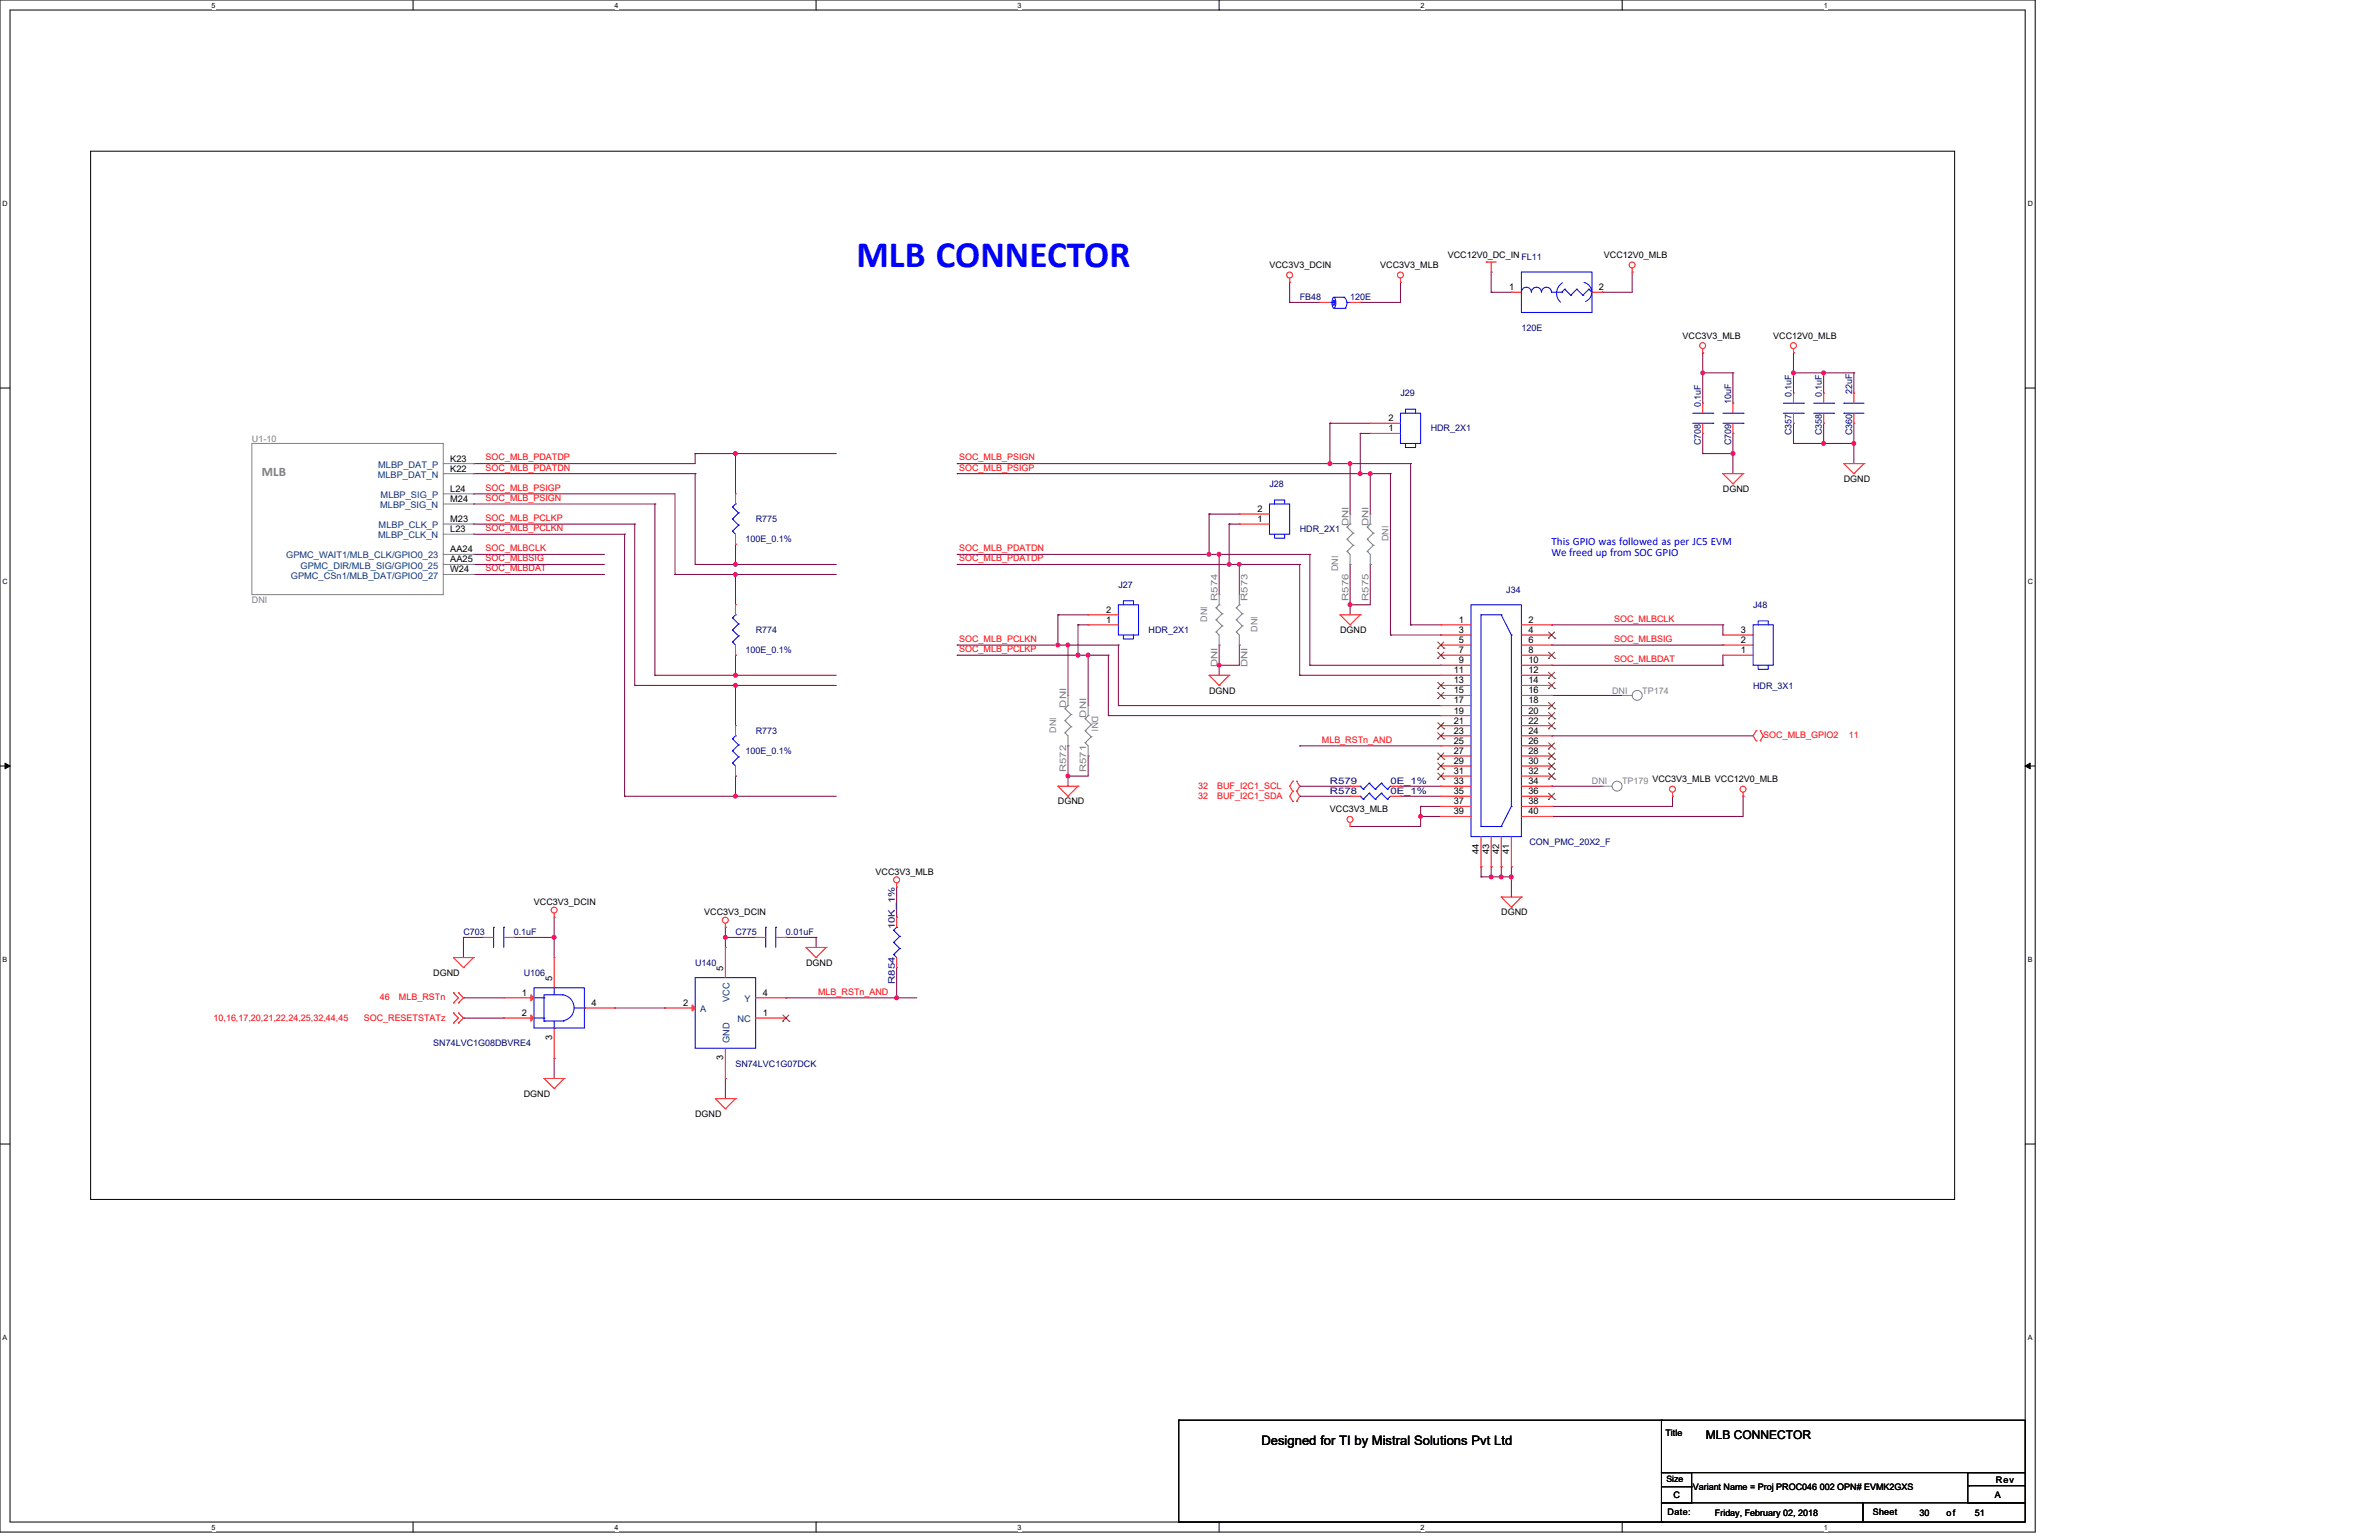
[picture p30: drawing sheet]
<svg xmlns="http://www.w3.org/2000/svg" width="432mm" height="279mm" viewBox="0 0 432 279" stroke-linecap="round" stroke-linejoin="round" font-family="sans-serif">
<defs><g id="words">
<text font-size="6.8" fill="#00f" x="155.4" y="48.5">MLB CONNECTOR</text>
<text font-size="2.4" x="229" y="262.2">Designed for TI by Mistral Solutions Pvt Ltd</text>
<text font-size="2.3" fill="#808080" x="47.5" y="86.4">MLB</text>
<text font-size="2.2" x="309.6" y="261.1">MLB CONNECTOR</text>
<g font-size="2" fill="#00f">
<text x="281.6" y="98.8">This GPIO was followed as per JC5 EVM</text>
<text x="281.6" y="100.8">We freed up from SOC GPIO</text>
</g>
<g font-size="1.7">
<text x="273.9" y="52.6">1</text>
<text x="290.2" y="52.6">2</text>
<text x="252" y="76.4">2</text>
<text x="81.7" y="83.7">K23</text>
<text x="252" y="78.3">1</text>
<text x="81.7" y="85.6">K22</text>
<text x="81.7" y="89.2">L24</text>
<text x="81.7" y="94.7">M23</text>
<text x="81.7" y="91.1">M24</text>
<text x="228.2" y="94.7">1</text>
<text x="228.2" y="92.9">2</text>
<text x="81.7" y="96.5">L23</text>
<text x="81.7" y="100.2">AA24</text>
<text x="81.7" y="102">AA25</text>
<text x="81.7" y="103.8">W24</text>
<text x="200.8" y="113">1</text>
<text x="200.8" y="111.2">2</text>
<text x="264.8" y="113">1</text>
<text x="277.4" y="113">2</text>
<text x="264.8" y="114.8">3</text>
<text x="264.8" y="116.6">5</text>
<text x="264.8" y="118.5">7</text>
<text x="277.4" y="114.8">4</text>
<text x="277.4" y="116.6">6</text>
<text x="277.4" y="118.5">8</text>
<text x="316" y="118.5">1</text>
<text x="316" y="116.6">2</text>
<text x="316" y="114.8">3</text>
<text x="263.9" y="122.1">11</text>
<text x="263.9" y="124">13</text>
<text x="263.9" y="125.8">15</text>
<text x="264.8" y="120.3">9</text>
<text x="277.4" y="120.3">10</text>
<text x="277.4" y="122.1">12</text>
<text x="277.4" y="124">14</text>
<text x="277.4" y="125.8">16</text>
<text x="263.9" y="127.6">17</text>
<text x="263.9" y="129.5">19</text>
<text x="263.9" y="131.3">21</text>
<text x="277.4" y="127.6">18</text>
<text x="277.4" y="129.5">20</text>
<text x="277.4" y="131.3">22</text>
<text x="263.9" y="133.1">23</text>
<text x="263.9" y="134.9">25</text>
<text x="263.9" y="136.8">27</text>
<text x="277.4" y="133.1">24</text>
<text x="277.4" y="134.9">26</text>
<text x="277.4" y="136.8">28</text>
<text x="263.9" y="138.6">29</text>
<text x="263.9" y="140.4">31</text>
<text x="263.9" y="142.3">33</text>
<text x="277.4" y="138.6">30</text>
<text x="277.4" y="140.4">32</text>
<text x="277.4" y="142.3">34</text>
<text x="263.9" y="144.1">35</text>
<text x="263.9" y="145.9">37</text>
<text x="263.9" y="147.7">39</text>
<text x="277.4" y="144.1">36</text>
<text x="277.4" y="145.9">38</text>
<text x="277.4" y="147.7">40</text>
<text x="268.4" y="154.9" transform="rotate(-90 268.4 154.9)">44</text>
<text x="270.3" y="154.9" transform="rotate(-90 270.3 154.9)">43</text>
<text x="272.1" y="154.9" transform="rotate(-90 272.1 154.9)">42</text>
<text x="273.9" y="154.9" transform="rotate(-90 273.9 154.9)">41</text>
<text x="100.2" y="177.9" transform="rotate(-90 100.2 177.9)">5</text>
<text x="131.3" y="176.1" transform="rotate(-90 131.3 176.1)">5</text>
<text x="94.7" y="180.7">1</text>
<text x="94.7" y="184.3">2</text>
<text x="107.3" y="182.5">4</text>
<text x="124" y="182.5">2</text>
<text x="138.4" y="184.3">1</text>
<text x="138.4" y="180.7">4</text>
<text x="100.2" y="188.7" transform="rotate(-90 100.2 188.7)">3</text>
<text x="131.3" y="192.4" transform="rotate(-90 131.3 192.4)">3</text>
</g>
<g font-size="1.7" fill="#004080">
<text x="68.6" y="86.7">MLBP_DAT_N</text>
<text x="68.6" y="84.9">MLBP_DAT_P</text>
<text x="68.7" y="95.8">MLBP_CLK_P</text>
<text x="69" y="92.2">MLBP_SIG_N</text>
<text x="69.1" y="90.3">MLBP_SIG_P</text>
<text x="51.9" y="101.3">GPMC_WAIT1/MLB_CLK/GPIO0_23</text>
<text x="68.6" y="97.7">MLBP_CLK_N</text>
<text x="52.8" y="105">GPMC_CSn1/MLB_DAT/GPIO0_27</text>
<text x="54.5" y="103.1">GPMC_DIR/MLB_SIG/GPIO0_25</text>
<text x="127.1" y="183.6">A</text>
<text x="132.4" y="181.8" transform="rotate(-90 132.4 181.8)">VCC</text>
<text x="133.8" y="185.4">NC</text>
<text x="135.1" y="181.8">Y</text>
<text x="132.4" y="189.3" transform="rotate(-90 132.4 189.3)">GND</text>
</g>
<g font-size="1.6">
<text x="262.8" y="46.8">VCC12V0_DC_IN FL11</text>
<text x="291.1" y="46.8">VCC12V0_MLB</text>
<text x="230.4" y="48.7">VCC3V3_DCIN</text>
<text x="250.5" y="48.7">VCC3V3_MLB</text>
<text x="305.4" y="61.5">VCC3V3_MLB</text>
<text x="321.9" y="61.5">VCC12V0_MLB</text>
<text x="312.7" y="89.3">DGND</text>
<text x="334.7" y="87.4">DGND</text>
<text x="243.2" y="114.9">DGND</text>
<text x="219.5" y="125.8">DGND</text>
<text x="192" y="145.9">DGND</text>
<text x="241.4" y="147.4">VCC3V3_MLB</text>
<text x="158.9" y="158.7">VCC3V3_MLB</text>
<text x="96.9" y="164.2">VCC3V3_DCIN</text>
<text x="127.8" y="166.1">VCC3V3_DCIN</text>
<text x="272.5" y="166.1">DGND</text>
<text x="78.6" y="177">DGND</text>
<text x="146.3" y="175.2">DGND</text>
<text x="95.1" y="199">DGND</text>
<text x="126.2" y="202.6">DGND</text>
<text x="302.3" y="260.6">Title</text>
<text x="302.5" y="269">Size</text>
<text x="362.3" y="269">Rev</text>
<text x="302.7" y="274.9">Date:</text>
<text x="303.8" y="271.8">C</text>
<text x="307.2" y="270.3">Variant Name = Proj PROC046 002 OPN# EVMK2GXS</text>
<text x="311.3" y="275.1">Friday, February 02, 2018</text>
<text x="340" y="274.9">Sheet</text>
<text x="348.4" y="275.1">30</text>
<text x="353.3" y="275.1">of</text>
<text x="358.4" y="275.1">51</text>
<text x="362.1" y="271.8">A</text>
</g>
<g font-size="1.6" fill="#000080">
<text x="235.9" y="54.5">FB48</text>
<text x="245" y="54.5">120E</text>
<text x="276.1" y="60">120E</text>
<text x="254.2" y="71.9">J29</text>
<text x="336.2" y="71.5" transform="rotate(-90 336.2 71.5)">22uF</text>
<text x="308.7" y="73.9" transform="rotate(-90 308.7 73.9)">0.1uF</text>
<text x="314.2" y="73.3" transform="rotate(-90 314.2 73.3)">10uF</text>
<text x="325.2" y="72.1" transform="rotate(-90 325.2 72.1)">0.1uF</text>
<text x="330.7" y="72.1" transform="rotate(-90 330.7 72.1)">0.1uF</text>
<text x="259.7" y="78.3">HDR_2X1</text>
<text x="308.7" y="80.8" transform="rotate(-90 308.7 80.8)">C708</text>
<text x="314.2" y="80.8" transform="rotate(-90 314.2 80.8)">C709</text>
<text x="325.2" y="79" transform="rotate(-90 325.2 79)">C357</text>
<text x="330.7" y="79" transform="rotate(-90 330.7 79)">C358</text>
<text x="336.2" y="79" transform="rotate(-90 336.2 79)">C360</text>
<text x="230.4" y="88.3">J28</text>
<text x="137.2" y="94.7">R775</text>
<text x="135.3" y="98.4">100E_0.1%</text>
<text x="235.9" y="96.6">HDR_2X1</text>
<text x="203" y="106.6">J27</text>
<text x="273.4" y="107.5">J34</text>
<text x="318.2" y="110.3">J48</text>
<text x="135.3" y="118.5">100E_0.1%</text>
<text x="137.2" y="114.9">R774</text>
<text x="208.5" y="114.9">HDR_2X1</text>
<text x="318.2" y="125.1">HDR_3X1</text>
<text x="135.3" y="136.8">100E_0.1%</text>
<text x="137.2" y="133.1">R773</text>
<text x="241.4" y="142.3">R579</text>
<text x="252.4" y="142.3">0E_1%</text>
<text x="241.4" y="144.1">R578</text>
<text x="252.4" y="144.1">0E_1%</text>
<text x="277.6" y="153.3">CON_PMC_20X2_F</text>
<text x="84.1" y="169.7">C703</text>
<text x="93.3" y="169.7">0.1uF</text>
<text x="133.5" y="169.7">C775</text>
<text x="142.6" y="169.7">0.01uF</text>
<text x="162.4" y="168.6" transform="rotate(-90 162.4 168.6)">10K_1%</text>
<text x="95.1" y="177">U106</text>
<text x="126.2" y="175.2">U140</text>
<text x="162.4" y="178.5" transform="rotate(-90 162.4 178.5)">R854</text>
<text x="78.6" y="189.8">SN74LVC1G08DBVRE4</text>
<text x="133.5" y="193.5">SN74LVC1G07DCK</text>
</g>
<g font-size="1.6" fill="#808080">
<text x="45.7" y="80.1">U1-10</text>
<text x="244.7" y="95.5" transform="rotate(-90 244.7 95.5)">DNI</text>
<text x="248.4" y="95.5" transform="rotate(-90 248.4 95.5)">DNI</text>
<text x="252" y="98.2" transform="rotate(-90 252 98.2)">DNI</text>
<text x="242.9" y="103.7" transform="rotate(-90 242.9 103.7)">DNI</text>
<text x="45.7" y="109.4">DNI</text>
<text x="219.1" y="112.8" transform="rotate(-90 219.1 112.8)">DNI</text>
<text x="221" y="109" transform="rotate(-90 221 109)">R574</text>
<text x="226.4" y="109" transform="rotate(-90 226.4 109)">R573</text>
<text x="244.7" y="109" transform="rotate(-90 244.7 109)">R576</text>
<text x="248.4" y="109" transform="rotate(-90 248.4 109)">R575</text>
<text x="228.3" y="114.7" transform="rotate(-90 228.3 114.7)">DNI</text>
<text x="221" y="121.1" transform="rotate(-90 221 121.1)">DNI</text>
<text x="226.4" y="121.1" transform="rotate(-90 226.4 121.1)">DNI</text>
<text x="292.6" y="125.8">DNI</text>
<text x="298.1" y="125.8">TP174</text>
<text x="193.5" y="128.4" transform="rotate(-90 193.5 128.4)">DNI</text>
<text x="197.2" y="130.2" transform="rotate(-90 197.2 130.2)">DNI</text>
<text x="198.2" y="129.8" transform="rotate(90 198.2 129.8)">DNI</text>
<text x="191.7" y="132.9" transform="rotate(-90 191.7 132.9)">DNI</text>
<text x="193.5" y="140.1" transform="rotate(-90 193.5 140.1)">R572</text>
<text x="197.2" y="140.1" transform="rotate(-90 197.2 140.1)">R571</text>
<text x="288.9" y="142.3">DNI</text>
<text x="294.4" y="142.3">TP179 VCC3V3_MLB VCC12V0_MLB</text>
</g>
<g font-size="1.6" fill="#f00">
<text x="88.1" y="83.5">SOC_MLB_PDATDP</text>
<text x="174.1" y="83.5">SOC_MLB_PSIGN</text>
<text x="88.1" y="85.4">SOC_MLB_PDATDN</text>
<text x="88.1" y="89">SOC_MLB_PSIGP</text>
<text x="174.1" y="85.4">SOC_MLB_PSIGP</text>
<text x="88.1" y="90.9">SOC_MLB_PSIGN</text>
<text x="88.1" y="94.5">SOC_MLB_PCLKP</text>
<text x="88.1" y="96.4">SOC_MLB_PCLKN</text>
<text x="88.1" y="100">SOC_MLBCLK</text>
<text x="88.1" y="101.8">SOC_MLBSIG</text>
<text x="174.1" y="100">SOC_MLB_PDATDN</text>
<text x="174.1" y="101.8">SOC_MLB_PDATDP</text>
<text x="88.1" y="103.7">SOC_MLBDAT</text>
<text x="293" y="112.8">SOC_MLBCLK</text>
<text x="174.1" y="116.5">SOC_MLB_PCLKN</text>
<text x="174.1" y="118.3">SOC_MLB_PCLKP</text>
<text x="293" y="116.5">SOC_MLBSIG</text>
<text x="293" y="120.1">SOC_MLBDAT</text>
<text x="239.9" y="134.7">MLB_RSTn_AND</text>
<text x="320" y="133.9">SOC_MLB_GPIO2</text>
<text x="335.6" y="133.9">11</text>
<text x="217.4" y="143.2">32</text>
<text x="220.9" y="143.2">BUF_I2C1_SCL</text>
<text x="217.4" y="145">32</text>
<text x="220.9" y="145">BUF_I2C1_SDA</text>
<text x="38.8" y="185.3">10,16,17,20,21,22,24,25,32,44,45</text>
<text x="66" y="185.3">SOC_RESETSTATz</text>
<text x="68.9" y="181.4">46</text>
<text x="72.4" y="181.4">MLB_RSTn</text>
<text x="148.5" y="180.5">MLB_RSTn_AND</text>
</g>
<g font-size="1.3">
<text x="38.4" y="1.4">5</text>
<text x="111.5" y="1.4">4</text>
<text x="184.7" y="1.4">3</text>
<text x="257.9" y="1.4">2</text>
<text x="331" y="1.4">1</text>
<text x=".5" y="37.3">D</text>
<text x="368" y="37.3">D</text>
<text x=".5" y="105.9">C</text>
<text x="368" y="105.9">C</text>
<text x=".5" y="174.5">B</text>
<text x="368" y="174.5">B</text>
<text x=".5" y="243">A</text>
<text x="368" y="243">A</text>
<text x="38.4" y="277.5">5</text>
<text x="111.5" y="277.5">4</text>
<text x="184.7" y="277.5">3</text>
<text x="257.9" y="277.5">2</text>
<text x="331" y="277.5">1</text>
</g>
</g></defs>
<path d="M0 0h369.4v278h-369.4zM1.8 1.8h365.8v274.3h-365.8z" fill="none" stroke="#000" stroke-width=".18"/>
<g fill="#fff">
<path d="M38.4 .2h.7v1.5h-.7z"/>
<path d="M38.4 276.3h.7v1.5h-.7z"/>
</g>
<path d="M75 0v1.8M75 276.1v1.9" fill="none" stroke="#000" stroke-width=".18"/>
<g fill="#fff">
<path d="M111.5 .2h.8v1.5h-.8z"/>
<path d="M111.5 276.3h.8v1.5h-.8z"/>
</g>
<path d="M148.1 0v1.8M148.1 276.1v1.9" fill="none" stroke="#000" stroke-width=".18"/>
<g fill="#fff">
<path d="M184.7 .2h.7v1.5h-.7z"/>
<path d="M184.7 276.3h.7v1.5h-.7z"/>
</g>
<path d="M221.3 0v1.8M221.3 276.1v1.9" fill="none" stroke="#000" stroke-width=".18"/>
<g fill="#fff">
<path d="M257.9 .2h.7v1.5h-.7z"/>
<path d="M257.9 276.3h.7v1.5h-.7z"/>
</g>
<path d="M294.4 0v1.8M294.4 276.1v1.9" fill="none" stroke="#000" stroke-width=".18"/>
<g fill="#fff">
<path d="M331 .2h.7v1.5h-.7z"/>
<path d="M331 276.3h.7v1.5h-.7z"/>
<path d="M.5 36.1h.9v1.5h-.9z"/>
<path d="M368 36.1h1v1.5h-1z"/>
<path d="M.5 104.7h.9v1.5h-.9z"/>
<path d="M368 104.7h1v1.5h-1z"/>
</g>
<path d="M0 70.4h1.8M367.6 70.4h1.8" fill="none" stroke="#000" stroke-width=".18"/>
<g fill="#fff">
<path d="M.5 173.3h.8v1.4h-.8z"/>
<path d="M368 173.3h.9v1.4h-.9z"/>
</g>
<path d="M0 139h1.8M.9 138.5l.9 .5-.9 .5zM367.6 139l.9-.5v1zM367.6 139h1.8" fill="none" stroke="#000" stroke-width=".18"/>
<path d="M.9 138.5l.9 .5-.9 .5zM367.6 139l.9-.5v1z" fill="#000"/>
<g fill="#fff">
<path d="M.5 241.9h.8v1.4h-.8z"/>
<path d="M368 241.9h.9v1.4h-.9z"/>
</g>
<path d="M16.4 27.4h338.4v190.2h-338.4zM0 207.6h1.8M367.6 207.6h1.8" fill="none" stroke="#000" stroke-width=".18"/>
<g fill="none" stroke="#800040" stroke-width=".18">
<path d="M85.9 84.1h.1M85.9 85.9h.1M85.9 89.6h.1M85.9 91.4h.1M85.9 95.1h.1M85.9 96.9h.1M85.9 84.1h40.3M85.9 85.9h40.3M85.9 89.6h36.6M85.9 91.4h33M85.9 95.1h29.3M85.9 96.9h27.5"/>
<path d="M245 84.1h.1M245 84.1h11M85.9 100.6h.1M85.9 102.4h.1M85.9 104.2h.1M85.9 100.6h23.8M85.9 102.4h23.8M85.9 104.2h23.8M197.5 118.9h.1M197.5 118.9h3.7"/>
</g>
<circle cx="245" cy="84.1" r=".35" fill="#f0f"/>
<circle cx="245" cy="84.1" r=".35" fill="none" stroke="#f0f" stroke-width=".18"/>
<g fill="none" stroke="#800040" stroke-width=".18">
<path d="M281.6 117h.1M281.6 117h31.1M237.7 120.7h.1M237.7 120.7h23.8M257.9 148.1h.1M257.9 148.1h3.6M268.8 159.1h.1M268.8 157.3h.1M268.8 157.3v1.8M270.7 157.3h.1M270.7 157.3v1.8h-1.9M272.5 159.1h.1"/>
<path d="M272.5 159.1h1.8M274.3 159.1h.1M274.3 159.1v3.7"/>
</g>
<circle cx="270.6" cy="159.1" r=".36" fill="#f0f"/>
<circle cx="270.6" cy="159.1" r=".36" fill="none" stroke="#f0f" stroke-width=".18"/>
<path d="M272.5 157.3h.1M272.5 157.3v1.8" fill="none" stroke="#800040" stroke-width=".18"/>
<circle cx="272.5" cy="159.1" r=".36" fill="#f0f"/>
<circle cx="272.5" cy="159.1" r=".36" fill="none" stroke="#f0f" stroke-width=".18"/>
<path d="M270.7 159.1h.1M270.7 159.1h1.8M274.3 157.3h.1M274.3 157.3v1.8" fill="none" stroke="#800040" stroke-width=".18"/>
<circle cx="274.3" cy="159.1" r=".36" fill="#f0f"/>
<circle cx="274.3" cy="159.1" r=".36" fill="none" stroke="#f0f" stroke-width=".18"/>
<g fill="none" stroke="#800040" stroke-width=".18">
<path d="M234.1 51.2h.1M234.1 54.9h.1M234.1 51.2v3.7M234.1 54.9h5.5M246.9 54.9h.1M254.2 51.2h.1M254.2 51.2v3.7h-7.3M126.2 85.9h.1M126.2 85.9v16.5M133.5 82.3h.1M133.5 82.3v7.3M133.5 102.4h.1"/>
<path d="M133.5 102.4h18.3"/>
</g>
<circle cx="133.5" cy="102.4" r=".35" fill="#f0f"/>
<circle cx="133.5" cy="102.4" r=".35" fill="none" stroke="#f0f" stroke-width=".18"/>
<path d="M122.5 89.6v14.6M133.5 98.7h.1M133.5 98.7v3.7M122.5 104.2h.1M122.5 104.2h11M133.5 104.2h.1M133.5 104.2v5.5" fill="none" stroke="#800040" stroke-width=".18"/>
<circle cx="133.5" cy="104.2" r=".36" fill="#f0f"/>
<circle cx="133.5" cy="104.2" r=".36" fill="none" stroke="#f0f" stroke-width=".18"/>
<path d="M133.5 118.9h.1M133.5 118.9v3.6M133.5 122.5h.1M133.5 122.5h18.3" fill="none" stroke="#800040" stroke-width=".18"/>
<circle cx="133.5" cy="122.5" r=".36" fill="#f0f"/>
<circle cx="133.5" cy="122.5" r=".36" fill="none" stroke="#f0f" stroke-width=".18"/>
<path d="M115.2 95.1h.1M115.2 95.1v29.3M118.9 91.4h.1M118.9 91.4v31.1M133.5 124.4h.1M133.5 124.4h18.3" fill="none" stroke="#800040" stroke-width=".18"/>
<circle cx="133.5" cy="124.3" r=".35" fill="#f0f"/>
<circle cx="133.5" cy="124.3" r=".35" fill="none" stroke="#f0f" stroke-width=".18"/>
<path d="M113.4 96.9h.1M113.4 96.9v47.6M133.5 124.4h.1M133.5 124.4v7.3M113.4 144.5h.1M133.5 140.8h.1M133.5 140.8v3.7h-20.1M257.9 146.3h.1M257.9 148.1h.1M257.9 146.3h3.6M257.9 148.1v1.8" fill="none" stroke="#800040" stroke-width=".18"/>
<circle cx="257.8" cy="148.1" r=".35" fill="#f0f"/>
<circle cx="257.8" cy="148.1" r=".35" fill="none" stroke="#f0f" stroke-width=".18"/>
<path d="M133.5 82.3h.1M133.5 82.3h18.3M245 149.9h.1M245 149.9h12.9M254.2 142.6h.1M254.2 144.5h.1M254.2 142.6h7.3M254.2 144.5h7.3" fill="none" stroke="#800040" stroke-width=".18"/>
<circle cx="133.5" cy="82.3" r=".36" fill="#f0f"/>
<circle cx="133.5" cy="82.3" r=".36" fill="none" stroke="#f0f" stroke-width=".18"/>
<path d="M133.5 104.2h.1M133.5 104.2h18.3M133.5 144.5h.1M133.5 144.5h18.3" fill="none" stroke="#800040" stroke-width=".18"/>
<circle cx="133.5" cy="144.4" r=".35" fill="#f0f"/>
<circle cx="133.5" cy="144.4" r=".35" fill="none" stroke="#f0f" stroke-width=".18"/>
<g fill="none" stroke="#800040" stroke-width=".18">
<path d="M248.7 85.9h.1M248.7 85.9h3.7M248.7 85.9v7.4M252.4 85.9h.1M252.4 85.9v29.3M256 84.1h.1M256 84.1v29.3M193.8 117h.1M193.8 117h9.2M252.4 115.2h.1M252.4 115.2h9.1M256 113.4h.1"/>
<path d="M256 113.4h5.5M235.9 122.5h.1M235.9 135.3h.1M235.9 122.5h25.6M235.9 135.3h25.6"/>
</g>
<circle cx="248.7" cy="85.9" r=".36" fill="#f0f"/>
<circle cx="248.7" cy="85.9" r=".36" fill="none" stroke="#f0f" stroke-width=".18"/>
<g fill="none" stroke="#800040" stroke-width=".18">
<path d="M241.4 84.1h.1M241.4 84.1h3.6M245 84.1h.1M245 84.1v9.2M246.9 85.9h.1M246.9 85.9h1.8M126.2 102.4h.1M126.2 102.4h7.3M245 109.7h.1M245 102.4h.1M245 102.4v9.1M248.7 102.4h.1"/>
<path d="M248.7 102.4v7.3h-3.7M115.2 124.4h.1M115.2 124.4h18.3M257.9 146.3h.1M257.9 146.3v1.8"/>
</g>
<circle cx="245" cy="109.7" r=".36" fill="#f0f"/>
<circle cx="245" cy="109.7" r=".36" fill="none" stroke="#f0f" stroke-width=".18"/>
<path d="M241.4 76.8h.1M241.4 76.8h7.3M241.4 76.8v7.3h-67.7M173.7 84.1h.1M118.9 122.5h.1M118.9 122.5h14.6" fill="none" stroke="#800040" stroke-width=".18"/>
<circle cx="241.4" cy="84.1" r=".36" fill="#f0f"/>
<circle cx="241.4" cy="84.1" r=".36" fill="none" stroke="#f0f" stroke-width=".18"/>
<path d="M246.9 78.6h.1M246.9 78.6h1.8M246.9 78.6v7.3h-73.2M173.7 85.9h.1" fill="none" stroke="#800040" stroke-width=".18"/>
<circle cx="246.9" cy="85.9" r=".36" fill="#f0f"/>
<circle cx="246.9" cy="85.9" r=".36" fill="none" stroke="#f0f" stroke-width=".18"/>
<path d="M224.9 102.4h.1M224.9 102.4h11M224.9 102.4v5.5M235.9 102.4h.1M235.9 102.4v20.1M237.7 100.6h.1M237.7 100.6v20.1" fill="none" stroke="#800040" stroke-width=".18"/>
<circle cx="224.9" cy="102.4" r=".35" fill="#f0f"/>
<circle cx="224.9" cy="102.4" r=".35" fill="none" stroke="#f0f" stroke-width=".18"/>
<path d="M221.3 100.6h.1M221.3 117h.1M221.3 100.6v7.3M221.3 117v5.5M224.9 117h.1M224.9 117v3.7h-3.6M221.3 120.7h.1" fill="none" stroke="#800040" stroke-width=".18"/>
<circle cx="221.3" cy="120.7" r=".35" fill="#f0f"/>
<circle cx="221.3" cy="120.7" r=".35" fill="none" stroke="#f0f" stroke-width=".18"/>
<path d="M219.5 93.3h.1M219.5 93.3h5.4M219.5 93.3v7.3M173.7 100.6h.1M173.7 100.6h47.6M219.5 100.6h.1" fill="none" stroke="#800040" stroke-width=".18"/>
<circle cx="219.4" cy="100.6" r=".36" fill="#f0f"/>
<circle cx="219.4" cy="100.6" r=".36" fill="none" stroke="#f0f" stroke-width=".18"/>
<path d="M223.1 95.1h.1M223.1 95.1h1.8M221.3 100.6h.1M221.3 100.6h16.4" fill="none" stroke="#800040" stroke-width=".18"/>
<circle cx="221.3" cy="100.6" r=".36" fill="#f0f"/>
<circle cx="221.3" cy="100.6" r=".36" fill="none" stroke="#f0f" stroke-width=".18"/>
<g fill="none" stroke="#800040" stroke-width=".18">
<path d="M173.7 117h.1M192 111.5h.1M192 111.5h5.5M192 111.5v5.5h-18.3M201.2 118.9h.1M201.2 118.9v10.9M203 117h.1M203 117v11M223.1 102.4h.1M223.1 102.4h1.8M201.2 129.8h.1M201.2 129.8h60.3"/>
<path d="M203 128h.1M203 128h58.5"/>
</g>
<circle cx="192" cy="117" r=".36" fill="#f0f"/>
<circle cx="192" cy="117" r=".36" fill="none" stroke="#f0f" stroke-width=".18"/>
<path d="M173.7 118.9h.1M195.7 113.4h.1M195.7 113.4h1.8M195.7 113.4v5.5h-22" fill="none" stroke="#800040" stroke-width=".18"/>
<circle cx="195.7" cy="118.8" r=".36" fill="#f0f"/>
<circle cx="195.7" cy="118.8" r=".36" fill="none" stroke="#f0f" stroke-width=".18"/>
<path d="M197.5 118.9h.1M197.5 118.9v9.1" fill="none" stroke="#800040" stroke-width=".18"/>
<circle cx="197.5" cy="118.8" r=".36" fill="#f0f"/>
<circle cx="197.5" cy="118.8" r=".36" fill="none" stroke="#f0f" stroke-width=".18"/>
<path d="M193.8 117h.1M193.8 117v9.2" fill="none" stroke="#800040" stroke-width=".18"/>
<circle cx="193.8" cy="117" r=".35" fill="#f0f"/>
<circle cx="193.8" cy="117" r=".35" fill="none" stroke="#f0f" stroke-width=".18"/>
<path d="M193.8 135.3h.1M193.8 135.3v7.3M193.8 140.8h.1M193.8 140.8h3.7" fill="none" stroke="#800040" stroke-width=".18"/>
<circle cx="193.8" cy="140.8" r=".36" fill="#f0f"/>
<circle cx="193.8" cy="140.8" r=".36" fill="none" stroke="#f0f" stroke-width=".18"/>
<path d="M223.1 95.1h.1M223.1 95.1v7.3h-49.4M173.7 102.4h.1M192 117h.1M192 117h1.8M195.7 118.9h.1M195.7 118.9h1.8" fill="none" stroke="#800040" stroke-width=".18"/>
<circle cx="223.1" cy="102.4" r=".36" fill="#f0f"/>
<circle cx="223.1" cy="102.4" r=".36" fill="none" stroke="#f0f" stroke-width=".18"/>
<path d="M93.3 170.1h.1M100.6 166.4h.1M100.6 166.4v3.7h-7.3M100.6 192h.1M100.6 192v3.7" fill="none" stroke="#800040" stroke-width=".18"/>
<circle cx="100.6" cy="170.1" r=".36" fill="#f0f"/>
<circle cx="100.6" cy="170.1" r=".36" fill="none" stroke="#f0f" stroke-width=".18"/>
<g fill="none" stroke="#800040" stroke-width=".18">
<path d="M270.7 49.4h.1M270.7 53h.1M270.7 49.4v3.6M270.7 53h3.6M290.8 53h.1M296.2 49.4h.1M296.2 49.4v3.6h-5.4M309.1 67.6h.1M309.1 67.6h5.4M314.5 67.6h.1M314.5 78.6h.1M314.5 67.6v5.6"/>
<path d="M314.5 78.6v3.7M126.2 82.3h.1M126.2 82.3v1.8M126.2 82.3h7.3M281.6 126.2h.1M281.6 126.2h12.8M235.9 142.6h.1M235.9 144.5h.1M235.9 142.6h9.1M235.9 144.5h9.1M281.6 146.3h.1M281.6 148.1h.1"/>
<path d="M281.6 142.6h.1M281.6 142.6h9.2M303.6 144.5h.1M303.6 144.5v1.8h-22M316.4 144.5h.1M316.4 144.5v3.6h-34.8M84.1 170.1h.1M84.1 170.1h3.7M84.1 170.1v3.6M100.6 170.1h.1M100.6 170.1v3.6M84.1 184.7h.1"/>
<path d="M84.1 181h.1M84.1 184.7h7.3M84.1 181h7.3M111.5 182.9h.1M111.5 182.9h9.2"/>
</g>
<circle cx="314.5" cy="82.3" r=".36" fill="#f0f"/>
<circle cx="314.5" cy="82.3" r=".36" fill="none" stroke="#f0f" stroke-width=".18"/>
<path d="M309.1 67.6h.1M309.1 67.6v5.6M314.5 82.3h.1M314.5 82.3v3.6" fill="none" stroke="#800040" stroke-width=".18"/>
<circle cx="309" cy="67.6" r=".36" fill="#f0f"/>
<circle cx="309" cy="67.6" r=".36" fill="none" stroke="#f0f" stroke-width=".18"/>
<path d="M325.5 67.6h.1M325.5 67.6v3.7M309.1 82.3h.1M309.1 82.3h5.4" fill="none" stroke="#800040" stroke-width=".18"/>
<circle cx="325.5" cy="67.6" r=".36" fill="#f0f"/>
<circle cx="325.5" cy="67.6" r=".36" fill="none" stroke="#f0f" stroke-width=".18"/>
<path d="M325.5 67.6h.1M325.5 67.6h5.5M331 67.6h.1M331 67.6v3.7" fill="none" stroke="#800040" stroke-width=".18"/>
<circle cx="331" cy="67.6" r=".36" fill="#f0f"/>
<circle cx="331" cy="67.6" r=".36" fill="none" stroke="#f0f" stroke-width=".18"/>
<g fill="none" stroke="#800040" stroke-width=".18">
<path d="M309.1 78.6h.1M309.1 64h.1M309.1 64v3.6M309.1 78.6v3.7M325.5 76.8h.1M325.5 64h.1M325.5 64v3.6M325.5 76.8v3.7M331 67.6h.1M331 76.8h.1M331 67.6h5.5M331 76.8v3.7"/>
<path d="M336.5 67.6h.1M336.5 67.6v3.7M325.5 80.5h.1M325.5 80.5h11M331 80.5h.1M336.5 80.5h.1M336.5 80.5v3.6"/>
</g>
<circle cx="331" cy="80.4" r=".35" fill="#f0f"/>
<circle cx="331" cy="80.4" r=".35" fill="none" stroke="#f0f" stroke-width=".18"/>
<path d="M336.5 76.8h.1M336.5 76.8v3.7" fill="none" stroke="#800040" stroke-width=".18"/>
<circle cx="336.5" cy="80.4" r=".35" fill="#f0f"/>
<circle cx="336.5" cy="80.4" r=".35" fill="none" stroke="#f0f" stroke-width=".18"/>
<path d="M281.6 120.7h.1M281.6 120.7h31.1M131.7 170.1h.1M131.7 168.2h.1M131.7 170.1h5.5M131.7 168.2v3.7M142.6 170.1h.1M142.6 170.1h5.5" fill="none" stroke="#800040" stroke-width=".18"/>
<circle cx="131.7" cy="170.1" r=".36" fill="#f0f"/>
<circle cx="131.7" cy="170.1" r=".36" fill="none" stroke="#f0f" stroke-width=".18"/>
<path d="M148.1 170.1h.1M148.1 170.1v1.8M131.7 195.7h.1M131.7 195.7v3.6M162.8 181h.1M162.8 181h3.6" fill="none" stroke="#800040" stroke-width=".18"/>
<circle cx="162.7" cy="181" r=".35" fill="#f0f"/>
<circle cx="162.7" cy="181" r=".35" fill="none" stroke="#f0f" stroke-width=".18"/>
<g fill="none" stroke="#800040" stroke-width=".18">
<path d="M281.6 113.4h.1M281.6 113.4h31.1M312.7 113.4h.1M312.7 113.4v1.8M312.7 118.9v1.8M197.5 137.2h.1M197.5 137.2v3.6M281.6 133.5h.1M281.6 133.5h36.6M312.7 120.7h.1M162.8 166.4h.1M162.8 160.9v5.5"/>
<path d="M162.8 175.6v5.4M142.6 181h.1M142.6 181h20.2M162.8 181h.1"/>
</g>
<g fill="none" stroke="#f00" stroke-width=".18">
<path d="M234.1 51.2h.1M234.1 50.5v.7M239.6 54.9h.1M239.6 54.9h1.8M245 54.9h1.9M246.9 54.9h.1M254.2 51.2h.1M254.2 50.5v.7M269.7 47.5h.1M269.7 47.5h1.9M270.7 49.4h.1M270.7 47.5v1.9"/>
<path d="M296.2 49.4h.1M296.2 48.6v.8M248.7 78.6h.1M248.7 76.8h.1M248.7 78.6h5.5M248.7 76.8h5.5M309.1 64h.1M309.1 73.2h.1M309.1 78.6h.1M309.1 63.3v.7M309.1 73.2v1.8M309.1 76.8v1.8"/>
<path d="M314.5 73.2h.1M314.5 78.6h.1M314.5 73.2v1.8M314.5 76.8v1.8M325.5 64h.1M325.5 71.3h.1M325.5 76.8h.1M325.5 63.3v.7M325.5 71.3v1.9M325.5 75v1.8M331 71.3h.1M331 76.8h.1"/>
<path d="M331 71.3v1.9M331 75v1.8M336.5 71.3h.1M336.5 76.8h.1M336.5 71.3v1.9M336.5 75v1.8M224.9 95.1h.1M224.9 93.3h.1M224.9 95.1h5.5M224.9 93.3h5.5M312.7 85.9h.1M312.7 85.9h3.7"/>
<path d="M312.7 85.9l1.8 1.9M314.5 87.8h.1M316.4 85.9h.1M316.4 85.9l-1.9 1.9M334.7 84.1h.1M334.7 84.1h3.6M334.7 84.1l1.8 1.8M336.5 85.9h.1M338.3 84.1h.1M338.3 84.1l-1.8 1.8M197.5 113.4h.1M197.5 111.5h.1"/>
<path d="M197.5 111.5h5.5M197.5 113.4h5.5M243.2 111.5h.1M243.2 111.5h3.7M243.2 111.5l1.8 1.9M245 113.4h.1M246.9 111.5h.1M246.9 111.5l-1.9 1.9M261.5 113.4h.1M261.5 115.2h.1M261.5 117h.1M261.5 118.9h.1"/>
<path d="M261.5 113.4h5.5M261.5 115.2h5.5M261.5 117h5.5M261.5 118.9h5.5M276.1 113.4h5.5M276.1 115.2h5.5M276.1 117h5.5M276.1 118.9h5.5M281.6 113.4h.1M281.6 115.2h.1M281.6 117h.1M281.6 118.9h.1"/>
<path d="M133.5 131.7h.1M133.5 131.7v1.8M133.5 139v1.8M219.5 122.5h.1M219.5 122.5h3.6M219.5 122.5l1.8 1.9M221.3 124.4h.1M223.1 122.5h.1M223.1 122.5l-1.8 1.9M261.5 120.7h.1M261.5 122.5h.1M261.5 124.4h.1"/>
<path d="M261.5 126.2h.1M261.5 128h.1M261.5 129.8h.1M261.5 131.7h.1M261.5 133.5h.1M261.5 135.3h.1M261.5 137.2h.1M261.5 139h.1M261.5 122.5h5.5M261.5 120.7h5.5M261.5 124.4h5.5M261.5 126.2h5.5"/>
<path d="M261.5 128h5.5M261.5 129.8h5.5M261.5 131.7h5.5M261.5 133.5h5.5M261.5 135.3h5.5M261.5 137.2h5.5M261.5 139h5.5M276.1 122.5h5.5M276.1 120.7h5.5M276.1 124.4h5.5M276.1 126.2h5.5M276.1 128h5.5"/>
<path d="M276.1 129.8h5.5M276.1 131.7h5.5M276.1 133.5h5.5M276.1 135.3h5.5M276.1 137.2h5.5M276.1 139h5.5M281.6 120.7h.1M281.6 122.5h.1M281.6 124.4h.1M281.6 126.2h.1M281.6 128h.1M281.6 129.8h.1"/>
<path d="M281.6 131.7h.1M281.6 133.5h.1M281.6 135.3h.1M281.6 137.2h.1M281.6 139h.1M318.7 132.6h.1M318.7 134.4h.1M318.7 132.6l-.5 .9 .5 .9M319.5 132.6h.1M319.5 134.4h.1M319.5 132.6l.5 .9-.5 .9M133.5 140.8h.1"/>
<path d="M192 142.6h.1M192 142.6h3.7M192 142.6l1.8 1.9M193.8 144.5h.1M195.7 142.6h.1M195.7 142.6l-1.9 1.9M234.6 143.6h.1M234.6 141.7h.1M234.6 145.4h.1M234.6 141.7l-.5 .9 .5 1M234.6 143.6l-.5 .9 .5 .9M235.4 143.6h.1"/>
<path d="M235.4 141.7h.1M235.4 145.4h.1M235.4 141.7l.5 .9-.5 1M235.4 143.6l.5 .9-.5 .9M245 149.9h.1M245 142.6h.1M245 144.5h.1M245 149.2v.7M245 142.6h1.9M245 144.5h1.9M252.4 142.6h1.8M252.4 144.5h1.8"/>
<path d="M254.2 142.6h.1M254.2 144.5h.1M261.5 140.8h.1M261.5 142.6h.1M261.5 144.5h.1M261.5 146.3h.1M261.5 148.1h.1M261.5 142.6h5.5M261.5 140.8h5.5M261.5 144.5h5.5M261.5 146.3h5.5M261.5 148.1h5.5"/>
<path d="M268.8 157.3h.1M268.8 151.8v5.5M270.7 157.3h.1M270.7 151.8v5.5M272.5 157.3h.1M272.5 151.8v5.5M274.3 157.3h.1M274.3 151.8v5.5M276.1 142.6h5.5M276.1 140.8h5.5M276.1 144.5h5.5M276.1 146.3h5.5"/>
<path d="M276.1 148.1h5.5M281.6 140.8h.1M281.6 142.6h.1M281.6 144.5h.1M281.6 146.3h.1M281.6 148.1h.1M303.6 144.5h.1M303.6 143.7v.8M316.4 144.5h.1M316.4 143.7v.8M82.3 173.7h.1M82.3 173.7h3.6"/>
<path d="M82.3 173.7l1.8 1.9M84.1 175.6h.1M85.9 173.7h.1M85.9 173.7l-1.8 1.9M87.8 170.1h.1M87.8 170.1h1.8M91.4 170.1h1.9M93.3 170.1h.1M100.6 166.4h.1M100.6 165.7v.7M131.7 168.2h.1M131.7 167.5v.7"/>
<path d="M137.2 170.1h.1M137.2 170.1h1.8M140.8 170.1h1.8M142.6 170.1h.1M146.3 171.9h.1M146.3 171.9h3.6M146.3 171.9l1.8 1.8M148.1 173.7h.1M149.9 171.9h.1M149.9 171.9l-1.8 1.8M162.8 160.9h.1M162.8 175.6h.1"/>
<path d="M162.8 166.4h.1M162.8 160.2v.7M162.8 166.4v1.8M162.8 173.7v1.9M272.5 162.8h.1M272.5 162.8h3.6M272.5 162.8l1.8 1.8M274.3 164.6h.1M276.1 162.8h.1M276.1 162.8l-1.8 1.8M82.3 185.6h.1M82.3 183.8h.1"/>
<path d="M82.3 180.1h.1M82.3 181.9h.1M82.3 183.8l.9 .9-.9 .9M82.3 180.1l.9 .9-.9 .9M83.2 183.8h.1M83.2 185.6h.1M83.2 181.9h.1M83.2 180.1h.1M83.2 183.8l.9 .9-.9 .9M83.2 180.1l.9 .9-.9 .9M98.7 195.7h.1M98.7 195.7h3.7"/>
<path d="M98.7 195.7l1.9 1.8M100.6 197.5h.1M102.4 195.7h.1M102.4 195.7l-1.8 1.8M129.8 199.3h.1M129.8 199.3h3.7M129.8 199.3l1.9 1.9M133.5 199.3h.1M133.5 199.3l-1.8 1.9M137.2 184.7h5.4M142.6 184.7h.1M131.7 201.2h.1"/>
<circle cx="234.1" cy="49.9" r=".54"/>
<circle cx="254.2" cy="49.9" r=".54"/>
<circle cx="296.2" cy="48.1" r=".54"/>
<circle cx="309" cy="62.7" r=".54"/>
<circle cx="325.5" cy="62.7" r=".54"/>
<circle cx="162.7" cy="159.6" r=".54"/>
<circle cx="245" cy="148.7" r=".54"/>
<circle cx="303.6" cy="143.2" r=".54"/>
<circle cx="316.4" cy="143.2" r=".54"/>
<circle cx="100.6" cy="165.1" r=".54"/>
<circle cx="131.6" cy="166.9" r=".54"/>
</g>
<g fill="none" stroke="#000" stroke-width=".18">
<path d="M214 257.7h.1M214 257.7h87.8M214 257.7v18.4M301.6 257.7h66v9.5h-66zM214 276.1h.1M214.1 276.1h.1M214.1 276.1h87.8M301.6 267.2h5.4v5.5h-5.4zM301.6 272.7h36.5v3.4h-36.5zM301.6 269.7h5.4M307 269.7h.1M338.1 272.7h29.5v3.4h-29.5z"/>
<path d="M357.2 267.2h10.4v5.5h-10.4zM357.3 269.6h.1M357.3 269.6h10.3"/>
</g>
<g fill="none" stroke="#00f" stroke-width=".18">
<path d="M241.4 54.9h.7M242 54l.1-.1a1.56 1.56 0 0 1 0 2 1.68 1.68 0 0 1-.1-1.9zM242 54.5h.2l.1 .4-.2 .5-.1-.2zM242.1 54.9h.1M242.1 53.9h1.8M242.1 55.9h2M243.9 53.9a1.42 1.42 0 0 1 .3 2M243.9 53.9h.1M244.1 55.9h.1M244.5 54.9h.5M245 54.9h.1M254.2 75h3.7v5.5h-3.7z"/>
<path d="M255.1 75v-.8h1.8v.8M307.2 75h3.7M307.2 76.8h3.7M310.9 75h.1M310.9 76.8h.1M312.7 75h3.7M312.7 76.8h3.7M316.4 75h.1M316.4 76.8h.1M323.7 73.2h3.6M323.7 75h3.6M327.3 73.2h.1"/>
<path d="M327.3 75h.1M329.2 73.2h3.6M329.2 75h3.6M332.8 73.2h.1M332.8 75h.1M334.7 73.2h.1M334.7 75h.1M334.7 73.2h3.6M334.7 75h3.6M230.4 91.4h3.7v5.5h-3.7zM231.3 96.9v.7h1.9v-.7M231.3 91.4v-.7h1.9v.7"/>
<path d="M255.1 80.5v.7h1.8v-.7M203 109.7h3.7v5.5h-3.7zM203.9 115.2v.7h1.8v-.7M203.9 109.7v-.7h1.8v.7M267 109.7h9.1v42.1h-9.1zM268.8 111.5h.1M268.8 111.5h3.7M268.8 111.5v38.4M272.5 111.5h.1M272.5 111.5l1.8 3.7M274.3 115.2h.1M274.3 115.2v31.1"/>
<path d="M132.9 138.4h.1M132.9 136.2h.1M132.9 134h.1M132.9 138.4l.6 .6M132.9 136.2l1.1 1.1M132.9 134l1.1 1.1M133.5 133.5h.1M133.5 133.5l-.6 .5M134 137.3h.1M134 135.1h.1M134 137.3l-1.1 1.1M134 135.1l-1.1 1.1"/>
<path d="M246.9 142.6h.1M246.9 144.5h.1M246.9 142.6l.5 .6M246.9 144.5l.5 .5M247.4 143.2h.1M247.4 145h.1M248.5 142.1h.1M248.5 143.9h.1M248.5 142.1l1.1 1.1M248.5 142.1l-1.1 1.1M248.5 143.9l1.1 1.1M248.5 143.9l-1.1 1.1"/>
<path d="M249.6 143.2h.1M249.6 145h.1M250.7 142.1h.1M250.7 143.9h.1M250.7 142.1l1.1 1.1M250.7 142.1l-1.1 1.1M250.7 143.9l1.1 1.1M250.7 143.9l-1.1 1.1M251.8 143.2h.1M251.8 145h.1M252.4 142.6l-.6 .6M252.4 144.5l-.6 .5"/>
<path d="M268.8 149.9h.1M268.8 149.9h3.7M272.5 149.9h.1M274.3 146.3h.1M274.3 146.3l-1.8 3.6M89.6 168.2h.1M89.6 168.2v3.7M91.4 168.2h.1M91.4 168.2v3.7M126.2 177.4h11v12.8h-11zM139 168.2h.1M139 168.2v3.7"/>
<path d="M140.8 168.2h.1M140.8 168.2v3.7M162.2 173.2h.1M162.2 171h.1M162.2 168.8h.1M162.2 173.2l.6 .5M162.2 171l1.1 1.1M162.2 168.8l1.1 1.1M162.8 168.2h.1M162.8 168.2l-.6 .6M163.3 172.1h.1M163.3 169.9h.1"/>
<path d="M163.3 172.1l-1.1 1.1M163.3 169.9l-1.1 1.1"/>
</g>
<g fill="none" stroke="#808080" stroke-width=".18">
<path d="M45.7 80.5h34.8v27.4h-34.8zM80.5 84.1h5.4M80.5 85.9h5.4M80.5 95.1h5.4M80.5 96.9h5.4M80.5 89.6h5.4M80.5 91.4h5.4M85.9 84.1h.1M85.9 85.9h.1M85.9 95.1h.1M85.9 96.9h.1M85.9 89.6h.1"/>
<path d="M85.9 91.4h.1M248.2 97.8h.1M248.2 95.6h.1M248.2 97.8l1.1 1.1M248.2 95.6l1.1 1.1M248.7 95.1h.1M248.7 93.3h.1M248.7 95.1l-.5 .5M248.7 93.3v1.8M249.3 98.9h.1M249.3 96.7h.1M249.3 98.9l-1.1 1.1"/>
<path d="M249.3 96.7l-1.1 1.1M80.5 102.4h5.4M80.5 100.6h5.4M80.5 104.2h5.4M85.9 102.4h.1M85.9 100.6h.1M85.9 104.2h.1M220.7 114.7h.1M220.7 112.5h.1M220.7 110.3h.1M220.7 114.7l.6 .5v1.8M220.7 112.5l1.1 1.1"/>
<path d="M220.7 110.3l1.1 1.1M221.3 109.7h.1M221.3 117h.1M221.3 107.9h.1M221.3 109.7l-.6 .6M221.3 107.9v1.8M221.8 113.6h.1M221.8 111.4h.1M221.8 113.6l-1.1 1.1M221.8 111.4l-1.1 1.1M224.4 114.7h.1M224.4 112.5h.1"/>
<path d="M224.4 110.3h.1M224.4 114.7l.5 .5v1.8M224.4 112.5l1.1 1.1M224.4 110.3l1.1 1.1M224.9 109.7h.1M224.9 117h.1M224.9 107.9h.1M224.9 109.7l-.5 .6M224.9 107.9v1.8M225.5 113.6h.1M225.5 111.4h.1M225.5 113.6l-1.1 1.1"/>
<path d="M225.5 111.4l-1.1 1.1M248.2 100h.1M248.2 100l.5 .6v1.8M248.7 102.4h.1M193.3 132.9h.1M193.3 130.7h.1M193.3 128.6h.1M193.3 132.9l.5 .6v1.8M193.3 130.7l1.1 1.1M193.3 128.6l1.1 1M193.8 128h.1M193.8 135.3h.1"/>
<path d="M193.8 126.2h.1M193.8 128l-.5 .6M193.8 126.2v1.8M194.4 131.8h.1M194.4 129.6h.1M194.4 131.8l-1.1 1.1M194.4 129.6l-1.1 1.1M197 134.8h.1M197 132.6h.1M197 130.4h.1M197 134.8l.5 .5v1.9M197 132.6l1.1 1.1"/>
<path d="M197 130.4l1.1 1.1M197.5 129.8h.1M197.5 137.2h.1M197.5 128h.1M197.5 129.8l-.5 .6M197.5 128v1.8M198.1 133.7h.1M198.1 131.5h.1M198.1 133.7l-1.1 1.1M198.1 131.5l-1.1 1.1M294.4 126.2h.1M294.4 126.2h1.8"/>
<path d="M290.8 142.6h.1M290.8 142.6h1.8"/>
<circle cx="297.2" cy="126.2" r=".9"/>
<circle cx="293.5" cy="142.6" r=".9"/>
</g>
<g fill="none" stroke="#804000" stroke-width=".18">
<path d="M260.9 117.6h.1M260.9 119.4h.1M261 116.5l1.1 1.1M261 118.3l1.1 1.1M262.1 116.5l-1.2 1.1M262.1 118.3l-1.2 1.1M262.1 117.6h.1M262.1 119.4h.1M281.1 115.8h.1M281.1 119.4h.1M281.1 114.7l1.1 1.1M281.1 118.3l1.1 1.1"/>
<path d="M282.2 114.7l-1.1 1.1M282.2 118.3l-1.1 1.1M282.2 115.8h.1M282.2 119.4h.1M260.9 124.9h.1M260.9 126.7h.1M260.9 132.2h.1M260.9 134.1h.1M260.9 137.7h.1M260.9 139.6h.1M261 123.8l1.1 1.1M261 125.6l1.1 1.1"/>
<path d="M261 131.1l1.1 1.1M261 132.9l1.1 1.2M261 136.6l1.1 1.1M261 138.4l1.1 1.2M262.1 138.4l-1.2 1.2M262.1 123.8l-1.2 1.1M262.1 125.6l-1.2 1.1M262.1 131.1l-1.2 1.1M262.1 132.9l-1.2 1.2M262.1 136.6l-1.2 1.1M262.1 124.9h.1M262.1 126.7h.1"/>
<path d="M262.1 132.2h.1M262.1 134.1h.1M262.1 137.7h.1M262.1 139.6h.1M281.1 123.1h.1M281.1 124.9h.1M281.1 128.6h.1M281.1 130.4h.1M281.1 132.2h.1M281.1 135.9h.1M281.1 137.7h.1M281.1 139.6h.1"/>
<path d="M281.1 122l1.1 1.1M281.1 123.8l1.1 1.1M281.1 127.5l1.1 1.1M281.1 129.3l1.1 1.1M281.1 131.1l1.1 1.1M281.1 134.8l1.1 1.1M281.1 136.6l1.1 1.1M281.1 138.4l1.1 1.2M282.2 122l-1.1 1.1M282.2 123.8l-1.1 1.1M282.2 127.5l-1.1 1.1M282.2 129.3l-1.1 1.1"/>
<path d="M282.2 131.1l-1.1 1.1M282.2 134.8l-1.1 1.1M282.2 136.6l-1.1 1.1M282.2 138.4l-1.1 1.2M282.2 123.1h.1M282.2 124.9h.1M282.2 128.6h.1M282.2 130.4h.1M282.2 132.2h.1M282.2 135.9h.1M282.2 137.7h.1M282.2 139.6h.1"/>
<path d="M260.9 141.4h.1M261 140.3l1.1 1.1M262.1 140.3l-1.2 1.1M262.1 141.4h.1M281.1 141.4h.1M281.1 145h.1M281.1 140.3l1.1 1.1M281.1 143.9l1.1 1.1M282.2 140.3l-1.1 1.1M282.2 143.9l-1.1 1.1M282.2 141.4h.1M282.2 145h.1"/>
<path d="M142.1 185.3h.1M142.1 184.1l1.1 1.2M143.2 184.1l-1.1 1.2M143.2 185.3h.1"/>
</g>
<path d="M125.6 182.3l.6 .6-.6 .5z" fill="#f00"/>
<g fill="none" stroke="#f00" stroke-width=".18">
<path d="M133.5 98.7h.1M133.5 89.6h.1M133.5 89.6v1.8M133.5 96.9v1.8M131.7 171.9h.1M131.7 171.9v5.5M120.7 182.9h.1M120.7 182.9h5.5M125.6 182.3l.6 .6-.6 .5zM131.7 195.7h.1M131.7 190.2v5.5M137.2 181h5.4"/>
<path d="M142.6 181h.1"/>
</g>
<g fill="none" stroke="#00f" stroke-width=".18">
<path d="M132.9 96.4h.1M132.9 94.2h.1M132.9 92h.1M132.9 96.4l.6 .5M132.9 94.2l1.1 1.1M132.9 92l1.1 1.1M133.5 91.4h.1M133.5 91.4l-.6 .6M134 95.3h.1M134 93.1h.1M134 95.3l-1.1 1.1M134 93.1l-1.1 1.1"/>
<path d="M96.9 179.2h9.2v7.3h-9.2zM100.6 179.2h.1M100.6 179.2v1.3M96.9 181h1.8M96.9 184.7h1.8M98.7 185.3h.1M98.7 181h.1M98.7 184.7h.1M98.7 185.3h3.5M100.6 186.5h.1M100.6 185.3v1.2M102 180.5h.1"/>
<path d="M102 180.5a2.37 2.37 0 0 1 2.2 2.3 2.37 2.37 0 0 1-2 2.4M102 180.5h-3.3v4.8M102.2 185.3h.1M104.2 182.9h1.9M106.1 182.9h.1"/>
</g>
<path d="M96.4 180.5l.5 .5-.5 .6z" fill="#f00"/>
<path d="M91.4 181h.1M91.4 181h5.5M96.4 180.5l.5 .5-.5 .6z" fill="none" stroke="#f00" stroke-width=".18"/>
<path d="M96.4 184.1l.5 .6-.5 .6z" fill="#f00"/>
<g fill="none" stroke="#f00" stroke-width=".18">
<path d="M274.3 53h.1M274.3 53h1.8M288.9 53h1.9M290.8 53h.1M133.5 118.9h.1M133.5 109.7h.1M133.5 109.7v1.8M133.5 117v1.9M312.7 118.9h.1M312.7 117h.1M312.7 115.2h.1M312.7 118.9h5.5"/>
<path d="M312.7 117h5.5M312.7 115.2h5.5M100.6 173.7h.1M100.6 173.7v5.5M91.4 184.7h.1M91.4 184.7h5.5M96.4 184.1l.5 .6-.5 .6zM100.6 192h.1M100.6 186.5v5.5M106.1 182.9h5.4M111.5 182.9h.1"/>
</g>
<g fill="none" stroke="#00f" stroke-width=".18">
<path d="M276.1 49.4h12.8v7.3h-12.8zM276.1 53a.9 .9 0 0 1 .9-.9 .9 .9 0 0 1 .9 .9M278 53a.92 .92 0 0 1 .9-.9 .92 .92 0 0 1 .9 .9 .9 .9 0 0 1 .9-.9 .9 .9 0 0 1 .9 .9h1.9M283.5 53h.1M283.6 51.3a2.21 2.21 0 0 0-.3 3.5M284 52.5h.1M284 52.5l1.1 1.1M284 52.5l-.5 .5M285.1 53.6h.1M286.2 52.5h.1M286.2 52.5l-1.1 1.1M286.2 52.5l1.1 1.1"/>
<path d="M287.3 53.6h.1M287.5 51.2a1.81 1.81 0 0 1 1.4 1.7 1.81 1.81 0 0 1-1.1 1.8M288.4 52.5h.1M288.4 52.5l-1.1 1.1M288.4 52.5l.5 .5M288.9 53h.1M132.9 116.5h.1M132.9 114.3h.1M132.9 112.1h.1M132.9 116.5l.6 .5M132.9 114.3l1.1 1.1M132.9 112.1l1.1 1.1"/>
<path d="M133.5 111.5h.1M133.5 111.5l-.6 .6M134 115.4h.1M134 113.2h.1M134 115.4l-1.1 1.1M134 113.2l-1.1 1.1M318.2 113.4h3.7v7.3h-3.7zM319.1 113.4v-.8h1.9v.8M319.1 120.7v.7h1.9v-.7"/>
</g>
<g fill="none" stroke="#808080" stroke-width=".18">
<path d="M244.5 97.8h.1M244.5 95.6h.1M244.5 97.8l1.1 1.1M244.5 95.6l1.1 1.1M245 95.1h.1M245 93.3h.1M245 95.1l-.5 .5M245 93.3v1.8M245.6 98.9h.1M245.6 96.7h.1M245.6 98.9l-1.1 1.1M245.6 96.7l-1.1 1.1"/>
<path d="M244.5 100h.1M244.5 100l.5 .6v1.8M245 102.4h.1"/>
</g>
<circle cx="245" cy="84.1" r=".35" fill="#f0f"/>
<circle cx="245" cy="84.1" r=".35" fill="none" stroke="#f0f" stroke-width=".18"/>
<circle cx="270.6" cy="159.1" r=".36" fill="#f0f"/>
<circle cx="270.6" cy="159.1" r=".36" fill="none" stroke="#f0f" stroke-width=".18"/>
<circle cx="272.5" cy="159.1" r=".36" fill="#f0f"/>
<circle cx="272.5" cy="159.1" r=".36" fill="none" stroke="#f0f" stroke-width=".18"/>
<circle cx="274.3" cy="159.1" r=".36" fill="#f0f"/>
<circle cx="274.3" cy="159.1" r=".36" fill="none" stroke="#f0f" stroke-width=".18"/>
<circle cx="133.5" cy="102.4" r=".35" fill="#f0f"/>
<circle cx="133.5" cy="102.4" r=".35" fill="none" stroke="#f0f" stroke-width=".18"/>
<circle cx="133.5" cy="104.2" r=".36" fill="#f0f"/>
<circle cx="133.5" cy="104.2" r=".36" fill="none" stroke="#f0f" stroke-width=".18"/>
<circle cx="133.5" cy="122.5" r=".36" fill="#f0f"/>
<circle cx="133.5" cy="122.5" r=".36" fill="none" stroke="#f0f" stroke-width=".18"/>
<circle cx="133.5" cy="124.3" r=".35" fill="#f0f"/>
<circle cx="133.5" cy="124.3" r=".35" fill="none" stroke="#f0f" stroke-width=".18"/>
<circle cx="257.8" cy="148.1" r=".35" fill="#f0f"/>
<circle cx="257.8" cy="148.1" r=".35" fill="none" stroke="#f0f" stroke-width=".18"/>
<circle cx="133.5" cy="82.3" r=".36" fill="#f0f"/>
<circle cx="133.5" cy="82.3" r=".36" fill="none" stroke="#f0f" stroke-width=".18"/>
<circle cx="133.5" cy="144.4" r=".35" fill="#f0f"/>
<circle cx="133.5" cy="144.4" r=".35" fill="none" stroke="#f0f" stroke-width=".18"/>
<circle cx="248.7" cy="85.9" r=".36" fill="#f0f"/>
<circle cx="248.7" cy="85.9" r=".36" fill="none" stroke="#f0f" stroke-width=".18"/>
<circle cx="245" cy="109.7" r=".36" fill="#f0f"/>
<circle cx="245" cy="109.7" r=".36" fill="none" stroke="#f0f" stroke-width=".18"/>
<circle cx="241.4" cy="84.1" r=".36" fill="#f0f"/>
<circle cx="241.4" cy="84.1" r=".36" fill="none" stroke="#f0f" stroke-width=".18"/>
<circle cx="246.9" cy="85.9" r=".36" fill="#f0f"/>
<circle cx="246.9" cy="85.9" r=".36" fill="none" stroke="#f0f" stroke-width=".18"/>
<circle cx="224.9" cy="102.4" r=".35" fill="#f0f"/>
<circle cx="224.9" cy="102.4" r=".35" fill="none" stroke="#f0f" stroke-width=".18"/>
<circle cx="221.3" cy="120.7" r=".35" fill="#f0f"/>
<circle cx="221.3" cy="120.7" r=".35" fill="none" stroke="#f0f" stroke-width=".18"/>
<circle cx="219.4" cy="100.6" r=".36" fill="#f0f"/>
<circle cx="219.4" cy="100.6" r=".36" fill="none" stroke="#f0f" stroke-width=".18"/>
<circle cx="221.3" cy="100.6" r=".36" fill="#f0f"/>
<circle cx="221.3" cy="100.6" r=".36" fill="none" stroke="#f0f" stroke-width=".18"/>
<circle cx="192" cy="117" r=".36" fill="#f0f"/>
<circle cx="192" cy="117" r=".36" fill="none" stroke="#f0f" stroke-width=".18"/>
<circle cx="195.7" cy="118.8" r=".36" fill="#f0f"/>
<circle cx="195.7" cy="118.8" r=".36" fill="none" stroke="#f0f" stroke-width=".18"/>
<circle cx="197.5" cy="118.8" r=".36" fill="#f0f"/>
<circle cx="197.5" cy="118.8" r=".36" fill="none" stroke="#f0f" stroke-width=".18"/>
<circle cx="193.8" cy="117" r=".35" fill="#f0f"/>
<circle cx="193.8" cy="117" r=".35" fill="none" stroke="#f0f" stroke-width=".18"/>
<circle cx="193.8" cy="140.8" r=".36" fill="#f0f"/>
<circle cx="193.8" cy="140.8" r=".36" fill="none" stroke="#f0f" stroke-width=".18"/>
<circle cx="223.1" cy="102.4" r=".36" fill="#f0f"/>
<circle cx="223.1" cy="102.4" r=".36" fill="none" stroke="#f0f" stroke-width=".18"/>
<circle cx="100.6" cy="170.1" r=".36" fill="#f0f"/>
<circle cx="100.6" cy="170.1" r=".36" fill="none" stroke="#f0f" stroke-width=".18"/>
<circle cx="314.5" cy="82.3" r=".36" fill="#f0f"/>
<circle cx="314.5" cy="82.3" r=".36" fill="none" stroke="#f0f" stroke-width=".18"/>
<circle cx="309" cy="67.6" r=".36" fill="#f0f"/>
<circle cx="309" cy="67.6" r=".36" fill="none" stroke="#f0f" stroke-width=".18"/>
<circle cx="325.5" cy="67.6" r=".36" fill="#f0f"/>
<circle cx="325.5" cy="67.6" r=".36" fill="none" stroke="#f0f" stroke-width=".18"/>
<circle cx="331" cy="67.6" r=".36" fill="#f0f"/>
<circle cx="331" cy="67.6" r=".36" fill="none" stroke="#f0f" stroke-width=".18"/>
<circle cx="331" cy="80.4" r=".35" fill="#f0f"/>
<circle cx="331" cy="80.4" r=".35" fill="none" stroke="#f0f" stroke-width=".18"/>
<circle cx="336.5" cy="80.4" r=".35" fill="#f0f"/>
<circle cx="336.5" cy="80.4" r=".35" fill="none" stroke="#f0f" stroke-width=".18"/>
<circle cx="131.7" cy="170.1" r=".36" fill="#f0f"/>
<circle cx="131.7" cy="170.1" r=".36" fill="none" stroke="#f0f" stroke-width=".18"/>
<circle cx="162.7" cy="181" r=".35" fill="#f0f"/>
<circle cx="162.7" cy="181" r=".35" fill="none" stroke="#f0f" stroke-width=".18"/>
<use href="#words"/>
</svg>
